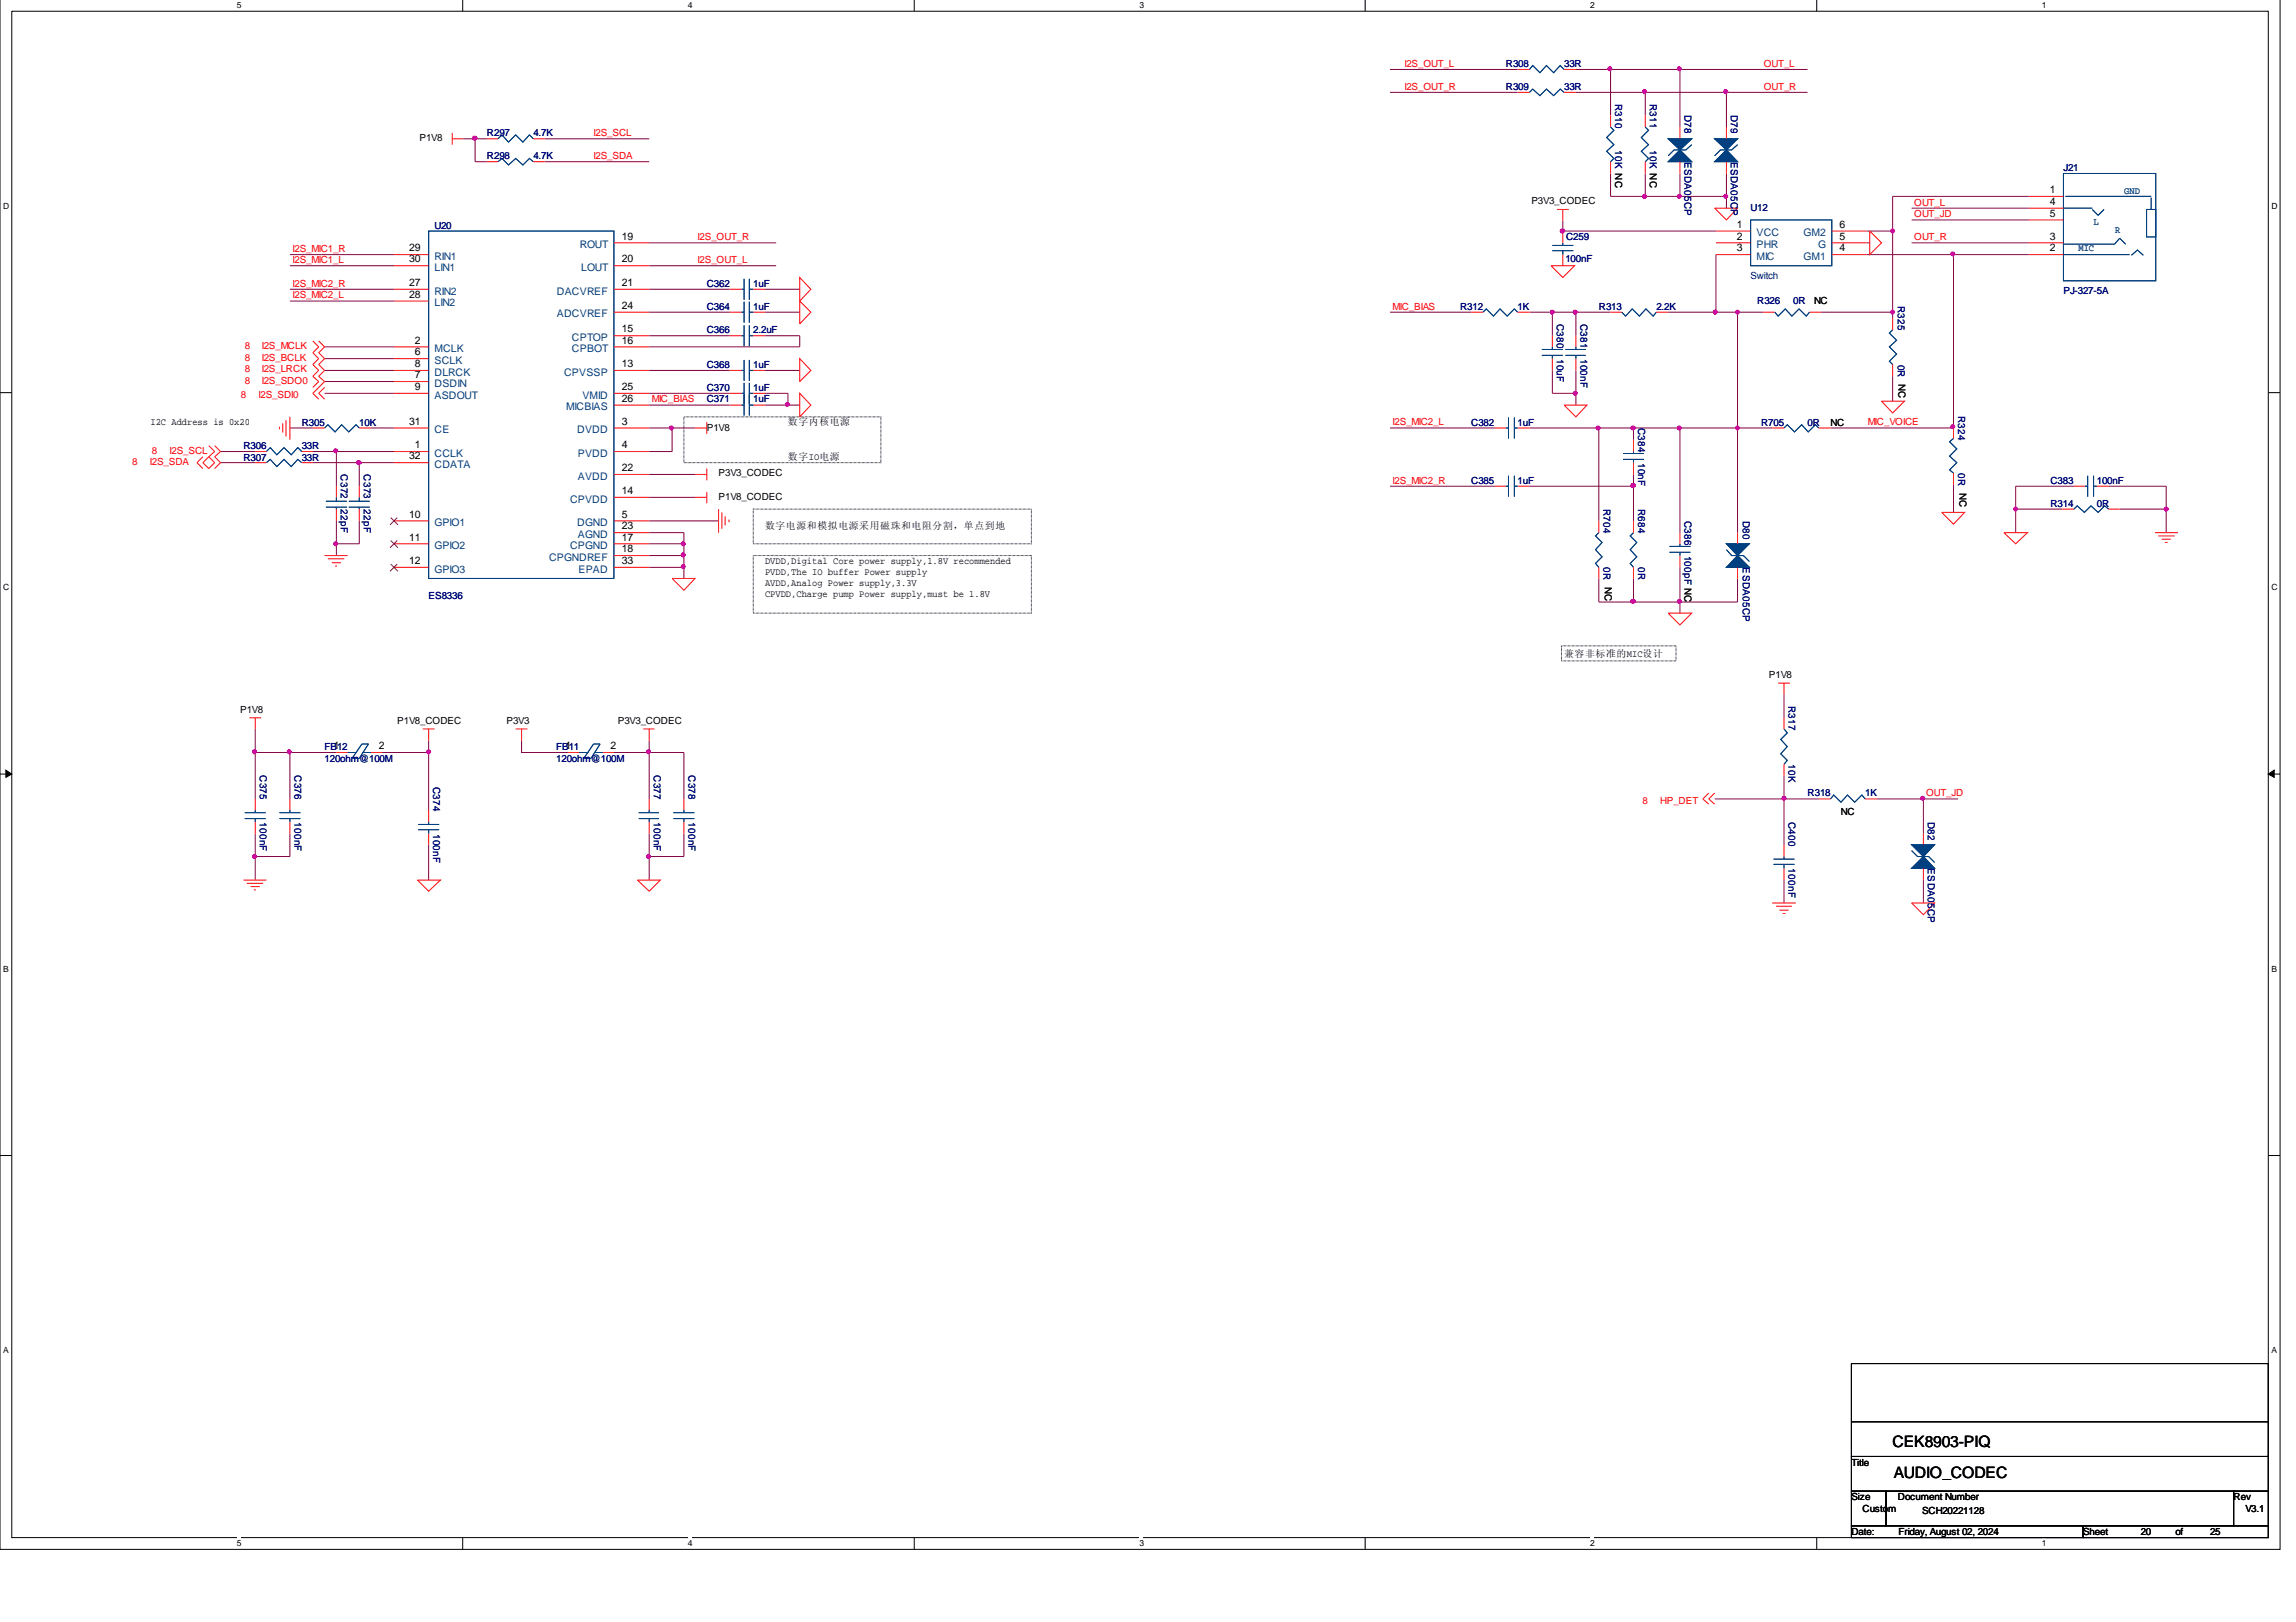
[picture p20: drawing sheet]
<svg xmlns="http://www.w3.org/2000/svg" width="297mm" height="210mm" viewBox="0 0 297 210" stroke-linecap="round" stroke-linejoin="round" font-family="sans-serif">
<defs><g id="words">
<g font-size="2">
<text x="244.9" y="187.3">CEK8903-PIQ</text>
<text x="245" y="191.3">AUDIO_CODEC</text>
</g>
<g font-size="1.4">
<text x="224.7" y="29.5">1</text>
<text x="238" y="29.5">6</text>
<text x="265.2" y="25">1</text>
<text x="265.2" y="26.5">4</text>
<text x="265.2" y="28">5</text>
<text x="52.9" y="32.5">29</text>
<text x="52.9" y="34">30</text>
<text x="80.4" y="31">19</text>
<text x="80.4" y="34">20</text>
<text x="224.7" y="31">2</text>
<text x="224.7" y="32.5">3</text>
<text x="238" y="31">5</text>
<text x="238" y="32.5">4</text>
<text x="265.2" y="32.5">2</text>
<text x="265.2" y="31">3</text>
<text x="52.9" y="37">27</text>
<text x="52.9" y="38.5">28</text>
<text x="80.4" y="37">21</text>
<text x="80.4" y="40">24</text>
<text x="53.7" y="44.5">2</text>
<text x="53.7" y="46">6</text>
<text x="53.7" y="47.5">8</text>
<text x="80.4" y="47.5">13</text>
<text x="80.4" y="43">15</text>
<text x="80.4" y="44.5">16</text>
<text x="53.7" y="49">7</text>
<text x="53.7" y="50.5">9</text>
<text x="80.4" y="50.5">25</text>
<text x="80.4" y="52">26</text>
<text x="52.9" y="55">31</text>
<text x="52.9" y="59.5">32</text>
<text x="53.7" y="58">1</text>
<text x="80.4" y="55">3</text>
<text x="80.4" y="58">4</text>
<text x="80.4" y="63.9">14</text>
<text x="80.4" y="61">22</text>
<text x="52.9" y="67">10</text>
<text x="52.9" y="69.9">11</text>
<text x="80.4" y="67">5</text>
<text x="80.4" y="69.9">17</text>
<text x="80.4" y="71.5">18</text>
<text x="80.4" y="68.5">23</text>
<text x="52.9" y="73">12</text>
<text x="80.4" y="73">33</text>
<text x="49" y="97">2</text>
<text x="79" y="97">2</text>
</g>
<g font-size="1.4" fill="#004080">
<text x="56.2" y="33.6">RIN1</text>
<text x="56.2" y="35.1">LIN1</text>
<text x="75" y="32.1">ROUT</text>
<text x="75.2" y="35.1">LOUT</text>
<text x="227.2" y="30.6">VCC</text>
<text x="227.2" y="32.1">PHR</text>
<text x="227.2" y="33.6">MIC</text>
<text x="233.3" y="33.6">GM1</text>
<text x="233.3" y="30.6">GM2</text>
<text x="235.2" y="32.1">G</text>
<text x="56.2" y="38.1">RIN2</text>
<text x="56.2" y="39.6">LIN2</text>
<text x="72.1" y="38.1">DACVREF</text>
<text x="72.1" y="41.1">ADCVREF</text>
<text x="56.2" y="45.6">MCLK</text>
<text x="56.2" y="47.1">SCLK</text>
<text x="74" y="44.1">CPTOP</text>
<text x="74" y="45.6">CPBOT</text>
<text x="56.2" y="50.1">DSDIN</text>
<text x="56.2" y="48.6">DLRCK</text>
<text x="56.2" y="51.6">ASDOUT</text>
<text x="73" y="48.6">CPVSSP</text>
<text x="73.2" y="53.1">MICBIAS</text>
<text x="75.4" y="51.6">VMID</text>
<text x="56.2" y="59.1">CCLK</text>
<text x="56.2" y="56.1">CE</text>
<text x="74.7" y="56.1">DVDD</text>
<text x="74.8" y="59.1">PVDD</text>
<text x="56.2" y="60.6">CDATA</text>
<text x="73.7" y="65">CPVDD</text>
<text x="74.8" y="62.1">AVDD</text>
<text x="56.2" y="68.1">GPIO1</text>
<text x="56.2" y="71">GPIO2</text>
<text x="73.7" y="71">CPGND</text>
<text x="74.7" y="68.1">DGND</text>
<text x="74.8" y="69.6">AGND</text>
<text x="56.2" y="74.1">GPIO3</text>
<text x="71" y="72.6">CPGNDREF</text>
<text x="74.8" y="74.1">EPAD</text>
</g>
<g font-size="1.3" fill="#f00">
<text x="181.7" y="8.7">I2S_OUT_L</text>
<text x="181.7" y="11.6">I2S_OUT_R</text>
<text x="228.2" y="8.7">OUT_L</text>
<text x="228.2" y="11.6">OUT_R</text>
<text x="76.8" y="17.6">I2S_SCL</text>
<text x="76.8" y="20.6">I2S_SDA</text>
<text x="247.6" y="26.6">OUT_L</text>
<text x="247.6" y="28.1">OUT_JD</text>
<text x="37.8" y="32.6">I2S_MIC1_R</text>
<text x="37.8" y="34.1">I2S_MIC1_L</text>
<text x="90.3" y="34.1">I2S_OUT_L</text>
<text x="90.3" y="31.1">I2S_OUT_R</text>
<text x="247.6" y="31.1">OUT_R</text>
<text x="37.8" y="37.1">I2S_MIC2_R</text>
<text x="37.8" y="38.6">I2S_MIC2_L</text>
<text x="180.2" y="40.1">MIC_BIAS</text>
<text x="31.7" y="45.2">8</text>
<text x="31.7" y="46.7">8</text>
<text x="33.9" y="45.2">I2S_MCLK</text>
<text x="33.9" y="46.7">I2S_BCLK</text>
<text x="31.2" y="51.5">8</text>
<text x="31.7" y="48.2">8</text>
<text x="31.7" y="49.7">8</text>
<text x="33.4" y="51.5">I2S_SDI0</text>
<text x="33.9" y="48.2">I2S_LRCK</text>
<text x="33.9" y="49.7">I2S_SDO0</text>
<text x="84.3" y="52.1">MIC_BIAS</text>
<text x="19.6" y="58.7">8</text>
<text x="21.9" y="58.7">I2S_SCL</text>
<text x="180.2" y="55">I2S_MIC2_L</text>
<text x="241.6" y="55">MIC_VOICE</text>
<text x="17.1" y="60.2">8</text>
<text x="19.4" y="60.2">I2S_SDA</text>
<text x="180.2" y="62.6">I2S_MIC2_R</text>
<text x="212.5" y="104">8</text>
<text x="214.8" y="104">HP_DET</text>
<text x="249.2" y="103.1">OUT_JD</text>
</g>
<g font-size="1.3" fill="#000080">
<text x="194.8" y="8.7">R308</text>
<text x="194.8" y="11.6">R309</text>
<text x="202.4" y="8.7">33R</text>
<text x="202.4" y="11.6">33R</text>
<text x="63" y="17.6">R297</text>
<text x="69" y="17.6">4.7K</text>
<text x="209" y="13.5" transform="rotate(90 209 13.5)">R310</text>
<text x="213.4" y="13.5" transform="rotate(90 213.4 13.5)">R311</text>
<text x="217.9" y="14.9" transform="rotate(90 217.9 14.9)">D78</text>
<text x="223.9" y="14.9" transform="rotate(90 223.9 14.9)">D79</text>
<text x="63" y="20.6">R298</text>
<text x="69" y="20.6">4.7K</text>
<text x="209" y="19.4" transform="rotate(90 209 19.4)">10K NC</text>
<text x="213.4" y="19.4" transform="rotate(90 213.4 19.4)">10K NC</text>
<text x="217.9" y="20.9" transform="rotate(90 217.9 20.9)">ESDA05CP</text>
<text x="223.9" y="20.9" transform="rotate(90 223.9 20.9)">ESDA05CP</text>
<text x="267" y="22.1">J21</text>
<text x="56.2" y="29.6">U20</text>
<text x="226.5" y="27.4">U12</text>
<text x="202.5" y="34">100nF</text>
<text x="202.6" y="31.1">C259</text>
<text x="91.4" y="40.1">C364</text>
<text x="91.4" y="37.1">C362</text>
<text x="97.5" y="40.1">1uF</text>
<text x="97.5" y="37.1">1uF</text>
<text x="188.9" y="40.1">R312</text>
<text x="196.3" y="40.1">1K</text>
<text x="201.4" y="41.9" transform="rotate(90 201.4 41.9)">C380</text>
<text x="204.5" y="41.9" transform="rotate(90 204.5 41.9)">C381</text>
<text x="206.8" y="40.1">R313</text>
<text x="214.3" y="40.1">2.2K</text>
<text x="226.5" y="36.2">Switch</text>
<text x="227.3" y="39.4">R326</text>
<text x="232" y="39.4">0R</text>
<text x="245.5" y="39.6" transform="rotate(90 245.5 39.6)">R325</text>
<text x="267" y="38">PJ-327-5A</text>
<text x="91.4" y="43.1">C366</text>
<text x="91.4" y="47.6">C368</text>
<text x="97.5" y="43.1">2.2uF</text>
<text x="97.5" y="47.6">1uF</text>
<text x="201.4" y="46.4" transform="rotate(90 201.4 46.4)">10uF</text>
<text x="204.5" y="46.4" transform="rotate(90 204.5 46.4)">100nF</text>
<text x="245.5" y="47.2" transform="rotate(90 245.5 47.2)">0R NC</text>
<text x="91.4" y="52.1">C371</text>
<text x="91.4" y="50.6">C370</text>
<text x="97.5" y="52.1">1uF</text>
<text x="97.5" y="50.6">1uF</text>
<text x="253.3" y="53.8" transform="rotate(90 253.3 53.8)">R324</text>
<text x="31.5" y="59.6">R307</text>
<text x="31.5" y="58.1">R306</text>
<text x="39" y="59.6">33R</text>
<text x="39" y="58.1">33R</text>
<text x="39" y="55.1">R305</text>
<text x="46.5" y="55.1">10K</text>
<text x="190.3" y="55.1">C382</text>
<text x="196.3" y="55.1">1uF</text>
<text x="211.9" y="55.4" transform="rotate(90 211.9 55.4)">C384</text>
<text x="211.9" y="59.9" transform="rotate(90 211.9 59.9)">10nF</text>
<text x="227.8" y="55.1">R705</text>
<text x="233.8" y="55.1">0R</text>
<text x="44.1" y="61.4" transform="rotate(90 44.1 61.4)">C372</text>
<text x="44.1" y="65.9" transform="rotate(90 44.1 65.9)">22pF</text>
<text x="47.1" y="61.4" transform="rotate(90 47.1 61.4)">C373</text>
<text x="47.1" y="65.9" transform="rotate(90 47.1 65.9)">22pF</text>
<text x="190.3" y="62.6">C385</text>
<text x="196.3" y="62.6">1uF</text>
<text x="207.4" y="65.9" transform="rotate(90 207.4 65.9)">R704</text>
<text x="211.9" y="65.9" transform="rotate(90 211.9 65.9)">R684</text>
<text x="253.3" y="61.2" transform="rotate(90 253.3 61.2)">0R NC</text>
<text x="265.3" y="62.6">C383</text>
<text x="265.3" y="65.5">R314</text>
<text x="271.3" y="62.6">100nF</text>
<text x="271.3" y="65.5">0R</text>
<text x="217.9" y="67.4" transform="rotate(90 217.9 67.4)">C386</text>
<text x="217.9" y="71.9" transform="rotate(90 217.9 71.9)">100pF NC</text>
<text x="225.5" y="67.4" transform="rotate(90 225.5 67.4)">D80</text>
<text x="55.5" y="77.6">ES8336</text>
<text x="207.4" y="73.4" transform="rotate(90 207.4 73.4)">0R NC</text>
<text x="211.9" y="73.4" transform="rotate(90 211.9 73.4)">0R</text>
<text x="225.5" y="73.4" transform="rotate(90 225.5 73.4)">ESDA05CP</text>
<text x="231.4" y="91.4" transform="rotate(90 231.4 91.4)">R317</text>
<text x="33.6" y="100.3" transform="rotate(90 33.6 100.3)">C375</text>
<text x="38.1" y="100.3" transform="rotate(90 38.1 100.3)">C376</text>
<text x="42" y="97">FB112</text>
<text x="42" y="98.6">120ohm@100M</text>
<text x="42" y="97">FB12</text>
<text x="56" y="101.9" transform="rotate(90 56 101.9)">C374</text>
<text x="72" y="97">FB111</text>
<text x="72" y="98.6">120ohm@100M</text>
<text x="72" y="97">FB11</text>
<text x="84.6" y="100.3" transform="rotate(90 84.6 100.3)">C377</text>
<text x="89.1" y="100.3" transform="rotate(90 89.1 100.3)">C378</text>
<text x="231.4" y="98.9" transform="rotate(90 231.4 98.9)">10K</text>
<text x="33.6" y="106.4" transform="rotate(90 33.6 106.4)">100nF</text>
<text x="38.1" y="106.4" transform="rotate(90 38.1 106.4)">100nF</text>
<text x="56" y="107.9" transform="rotate(90 56 107.9)">100nF</text>
<text x="84.6" y="106.4" transform="rotate(90 84.6 106.4)">100nF</text>
<text x="89.1" y="106.4" transform="rotate(90 89.1 106.4)">100nF</text>
<text x="231.4" y="106.4" transform="rotate(90 231.4 106.4)">C400</text>
<text x="233.8" y="103.1">R318</text>
<text x="241.3" y="103.1">1K</text>
<text x="249.4" y="106.4" transform="rotate(90 249.4 106.4)">D82</text>
<text x="231.4" y="112.4" transform="rotate(90 231.4 112.4)">100nF</text>
<text x="249.4" y="112.4" transform="rotate(90 249.4 112.4)">ESDA05CP</text>
</g>
<g font-size="1.3">
<text x="54.3" y="18.2">P1V8</text>
<text x="198.1" y="26.4">P3V3_CODEC</text>
<text x="234.7" y="39.4">NC</text>
<text x="19.5" y="55">I2C Address is 0x20</text>
<text x="91.4" y="55.7">P1V8</text>
<text x="101.9" y="55">数字内核电源</text>
<text x="101.9" y="59.5">数字IO电源</text>
<text x="236.8" y="55.1">NC</text>
<text x="93" y="61.7">P3V3_CODEC</text>
<text x="93" y="64.7">P1V8_CODEC</text>
<text x="99" y="68.5">数字电源和模拟电源采用磁珠和电阻分割，单点到地</text>
<text x="99" y="73">DVDD,Digital Core power supply,1.8V recommended</text>
<text x="99" y="74.4">PVDD,The IO buffer Power supply</text>
<text x="99" y="75.9">AVDD,Analog Power supply,3.3V</text>
<text x="99" y="77.3">CPVDD,Charge pump Power supply,must be 1.8V</text>
<text x="202.4" y="85">兼容非标准的MIC设计</text>
<text x="228.9" y="87.7">P1V8</text>
<text x="31.1" y="92.2">P1V8</text>
<text x="51.4" y="93.7">P1V8_CODEC</text>
<text x="65.5" y="93.7">P3V3</text>
<text x="79.9" y="93.7">P3V3_CODEC</text>
<text x="238.2" y="105.4">NC</text>
<text x="239.5" y="189.7">Title</text>
<text x="239.5" y="194.2">Size</text>
<text x="241" y="195.7">Custom</text>
<text x="245.5" y="194.2">Document Number</text>
<text x="248.7" y="195.9">SCH20221128</text>
<text x="289" y="194.2">Rev</text>
<text x="290.5" y="195.7">V3.1</text>
<text x="239.5" y="198.6">Date:</text>
<text x="245.6" y="198.6">Friday, August 02, 2024</text>
<text x="269.5" y="198.6">Sheet</text>
<text x="276.9" y="198.6">20</text>
<text x="281.4" y="198.6">of</text>
<text x="285.9" y="198.6">25</text>
</g>
<g font-size="1.3" fill="#004080">
<text x="270.8" y="29.1">L</text>
<text x="274.8" y="25.1">GND</text>
<text x="268.9" y="32.5">MIC</text>
<text x="273.6" y="30.2">R</text>
</g>
<g font-size="1.1">
<text x="30.6" y="1">5</text>
<text x="89" y="1">4</text>
<text x="147.4" y="1">3</text>
<text x="205.7" y="1">2</text>
<text x="264.2" y="1">1</text>
<text x=".4" y="27">D</text>
<text x="293.9" y="27">D</text>
<text x=".4" y="76.4">C</text>
<text x="293.9" y="76.4">C</text>
<text x=".4" y="125.7">B</text>
<text x="293.9" y="125.7">B</text>
<text x=".4" y="175.1">A</text>
<text x="293.9" y="175.1">A</text>
<text x="30.6" y="200.1">5</text>
<text x="89" y="200.1">4</text>
<text x="147.4" y="200.1">3</text>
<text x="205.7" y="200.1">2</text>
<text x="264.2" y="200.1">1</text>
</g>
</g></defs>
<path d="M0 -.1v200.6h295v-200.6M1.5 1.5h292v197.5h-292z" fill="none" stroke="#000" stroke-width=".13"/>
<g fill="#fff">
<path d="M30.6 -.1h.6v1.4h-.6z"/>
<path d="M30.6 199h.6v1.3h-.6z"/>
</g>
<path d="M59.9 -.1v1.6M59.9 199v1.5" fill="none" stroke="#000" stroke-width=".13"/>
<g fill="#fff">
<path d="M89 -.1h.5v1.4h-.5z"/>
<path d="M89 199h.5v1.3h-.5z"/>
</g>
<path d="M118.3 -.1v1.6M118.3 199v1.5" fill="none" stroke="#000" stroke-width=".13"/>
<g fill="#fff">
<path d="M147.4 -.1h.5v1.4h-.5z"/>
<path d="M147.4 199h.5v1.3h-.5z"/>
</g>
<path d="M176.6 -.1v1.6M176.6 199v1.5" fill="none" stroke="#000" stroke-width=".13"/>
<g fill="#fff">
<path d="M205.7 -.1h.5v1.4h-.5z"/>
<path d="M205.7 199h.5v1.3h-.5z"/>
</g>
<path d="M235 -.1v1.6M235 199v1.5" fill="none" stroke="#000" stroke-width=".13"/>
<g fill="#fff">
<path d="M264.2 -.1h.5v1.4h-.5z"/>
<path d="M264.2 199h.5v1.3h-.5z"/>
<path d="M.4 25.9h.6v1.4h-.6z"/>
<path d="M293.9 25.9h.6v1.4h-.6z"/>
<path d="M.4 75.3h.6v1.3h-.6z"/>
<path d="M293.9 75.3h.6v1.3h-.6z"/>
</g>
<path d="M0 50.8h1.5M293.5 50.8h1.5" fill="none" stroke="#000" stroke-width=".13"/>
<g fill="#fff">
<path d="M.4 124.6h.6v1.4h-.6z"/>
<path d="M293.9 124.6h.6v1.4h-.6z"/>
</g>
<path d="M0 100.2h1.5M293.5 100.2h1.5" fill="none" stroke="#000" stroke-width=".13"/>
<path d="M.8 99.7l.7 .5-.7 .4zM293.5 100.2l.7-.5v.9z" fill="#000" stroke="#000" stroke-width=".13"/>
<g fill="#fff">
<path d="M.4 174h.7v1.4h-.7z"/>
<path d="M293.9 174h.7v1.4h-.7z"/>
</g>
<path d="M0 149.5h1.5M293.5 149.5h1.5M239.5 184h54v4.5h-54zM239.5 188.5h54v4.5h-54zM239.5 193h4.5v4.5h-4.5zM239.5 197.5h30v1.5h-30zM239.5 184v-7.5h54v7.5M244 193h45v4.5h-45zM269.5 197.5h24v1.5h-24zM289 193h4.5v4.5h-4.5z" fill="none" stroke="#000" stroke-width=".13"/>
<path d="M88.5 53.9h25.5v6h-25.5zM97.5 65.9h35.9v4.5h-35.9zM97.5 71.9h35.9v7.4h-35.9zM202 83.6h14.8v1.9h-14.8z" fill="none" stroke="#000" stroke-width=".13" stroke-dasharray=".1 .1 .1 .1 .1 .1 .1 .1" stroke-linecap="butt"/>
<g fill="none" stroke="#800040" stroke-width=".13">
<path d="M59.9 18h3.1M61.5 18v2.9h1.5M70.4 18h13.6M179.8 9h16.5M179.8 12h16.5M203.9 12h29.9M203.9 9h29.9M208.4 9v5.9M212.9 12v2.9M217.3 9v7.4M223.4 12v4.4M37.5 34.4h13.5"/>
<path d="M37.5 37.4h13.5M37.5 32.9h13.5M37.5 39h13.5M70.4 20.9h13.6M84 37.4h10.4M84 34.4h16.4M84 31.4h16.4M99 37.4h4.5M202.2 28.5v1.4h19.8M208.4 22.5v2.9h15M212.9 22.5v2.9M217.3 22.5v2.9"/>
<path d="M222 32.9v7.5M223.4 22.5v4.4M241.5 31.4h.4M241.5 29.9h3.4M241.5 32.9h21M247.3 31.4h15.2M247.3 26.9h15.2M247.3 28.5h15.2M252.7 32.9v22.5h-15.9M262.5 25.4h-17.6v15.8M28.5 59.9h4.5M28.5 58.4h4.5"/>
<path d="M37.5 55.4h3M40.5 59.9h10.5M40.5 58.4h10.5M42 44.9h9M42 47.9h9M42 50.9h9M42 46.4h9M42 49.4h9M43.5 58.4v4.5M46.5 59.9v3M48 55.4h3M84 55.4h5.9"/>
<path d="M84 52.4h10.4M84 40.4h10.4M84 43.4h10.4M84 47.9h10.4M84 50.9h10.4M87 55.4v3h-3M99 52.4h4.5M99 50.9h2.9v1.5M99 40.4h4.5M99 43.4h4.5v1.5h-19.5M99 47.9h4.5M179.8 55.4h13.6"/>
<path d="M179.8 40.4h10.5M197.9 55.4h31.4M197.9 40.4h10.5M200.8 47.9v3h3.1M200.8 40.4v3M203.9 40.4v3M203.9 47.9v4.5M206.8 55.4v12M211.3 55.4v1.5M215.8 40.4h12.3M217.3 55.4v13.5M224.8 40.4v28.5"/>
<path d="M235.6 40.4h9.3M244.9 48.7v3.2M43.5 67.4v4.5M46.5 67.4v3h-3M84 67.4h9M84 70.4h4.5M84 68.9h4.5v6M84 73.4h4.5M84 71.9h4.5M84 64.4h5.9M84 61.4h5.9M179.8 62.9h13.6"/>
<path d="M197.9 62.9h13.4M206.8 74.9v3h18v-3M211.3 61.4v6M211.3 74.9v3M217.3 73.4v5.9M252.7 62.8v3.5M260.8 65.9v3M268.3 62.9h-7.5v3h6M272.8 62.9h7.4v6M274.2 65.9h6M33 94.3v9.1M33 97.4h10.5"/>
<path d="M37.5 97.4v6M49.4 97.4h6.1M55.5 95.9v8.9M67.5 95.9v1.5h6M79.4 97.4h9.1v6M84 95.9v7.5M230.8 89.8v3.1M33 107.9v6M37.5 107.9v2.9h-4.5M55.5 109.3v4.6M84 107.9v6M88.5 107.9v2.9h-4.5"/>
<path d="M221.8 103.4h13.5M230.8 100.3v9M230.8 113.9v3M242.8 103.4h10.5M248.8 103.4v4.5M248.8 113.9v3"/>
</g>
<g fill="#f0f" stroke="#f0f" stroke-width=".13">
<path d="M88.3 70.1l.3 .1v.2l-.2 .2-.2-.1-.1-.1z" fill-rule="evenodd"/>
<path d="M46.3 59.6a.29 .29 0 0 1 .3 .1 .29 .29 0 0 1 .1 .3l-.3 .1-.2-.1-.1-.1z" fill-rule="evenodd"/>
<path d="M43.3 58.1l.3 .1 .1 .1-.3 .3-.2-.1v-.2z" fill-rule="evenodd"/>
<path d="M83.8 97.1h.3l.1 .2-.3 .3-.2-.1v-.2z" fill-rule="evenodd"/>
<path d="M61.2 17.7a.29 .29 0 0 1 .4 0 .29 .29 0 0 1 .1 .3l-.3 .1-.2-.1-.1-.1z" fill-rule="evenodd"/>
<path d="M55.3 97.1h.3l.1 .2-.2 .3-.2-.1-.1-.2z" fill-rule="evenodd"/>
<path d="M88.3 73.1h.3v.2l-.2 .3-.2-.1-.1-.2z" fill-rule="evenodd"/>
<path d="M88.3 71.6h.3v.2l-.2 .3-.2-.1-.1-.2z" fill-rule="evenodd"/>
<path d="M206.6 55.2h.3l.1 .2-.2 .2-.2-.1-.1-.1z" fill-rule="evenodd"/>
<path d="M211.1 62.6a.29 .29 0 0 1 .3 0 .29 .29 0 0 1 .1 .3l-.3 .2-.1-.1-.1-.2z" fill-rule="evenodd"/>
<path d="M208.1 8.7h.3l.1 .2-.2 .3-.2-.1-.1-.2z" fill-rule="evenodd"/>
<path d="M223.1 11.6l.3 .1 .1 .2-.2 .2-.2-.1-.1-.1z" fill-rule="evenodd"/>
<path d="M212.6 11.6l.3 .1 .1 .2-.2 .2-.2-.1-.1-.1z" fill-rule="evenodd"/>
<path d="M217.1 8.7h.3l.1 .2-.2 .3-.2-.1-.1-.2z" fill-rule="evenodd"/>
<path d="M223.1 25.2h.3l.1 .2-.2 .3-.2-.1-.1-.2z" fill-rule="evenodd"/>
<path d="M217.1 25.2h.3l.1 .2-.2 .3-.2-.1-.1-.2z" fill-rule="evenodd"/>
<path d="M212.6 25.2h.3l.1 .2-.2 .3-.2-.1-.1-.2z" fill-rule="evenodd"/>
<path d="M248.6 103.1h.3l.1 .2-.2 .3-.2-.1-.1-.2z" fill-rule="evenodd"/>
<path d="M230.7 103.1h.3l.1 .2-.3 .3-.2-.1-.1-.2z" fill-rule="evenodd"/>
<path d="M43.3 70.1l.3 .1 .1 .2-.3 .2-.2-.1v-.1z" fill-rule="evenodd"/>
<path d="M101.7 52.1h.3l.1 .2-.2 .3-.2-.1-.1-.2z" fill-rule="evenodd"/>
<path d="M224.6 40.2h.3l.1 .2-.2 .3-.2-.1-.1-.2z" fill-rule="evenodd"/>
<path d="M221.8 40.2h.3l.1 .2-.3 .3-.2-.1v-.2z" fill-rule="evenodd"/>
<path d="M200.7 40.2h.3l.1 .2-.3 .3-.2-.1v-.2z" fill-rule="evenodd"/>
<path d="M203.7 50.7h.3v.2l-.2 .3-.2-.1-.1-.2z" fill-rule="evenodd"/>
<path d="M203.7 40.2h.3v.2l-.2 .3-.2-.1-.1-.2z" fill-rule="evenodd"/>
<path d="M217.1 55.2h.3l.1 .2-.2 .2-.2-.1-.1-.1z" fill-rule="evenodd"/>
<path d="M217.1 77.6h.3l.1 .2-.2 .3-.2-.1-.1-.2z" fill-rule="evenodd"/>
<path d="M211.1 55.2a.29 .29 0 0 1 .3 0 .29 .29 0 0 1 .1 .3l-.3 .1-.1-.1-.1-.1z" fill-rule="evenodd"/>
<path d="M224.6 55.2h.3l.1 .2-.2 .2-.2-.1-.1-.1z" fill-rule="evenodd"/>
<path d="M83.8 110.6l.3 .1 .1 .1-.3 .3-.2-.1v-.2z" fill-rule="evenodd"/>
<path d="M260.6 65.7h.3l.1 .2-.2 .2-.2-.1-.1-.1z" fill-rule="evenodd"/>
<path d="M280.1 65.7h.3l.1 .2-.3 .2-.1-.1-.1-.1z" fill-rule="evenodd"/>
<path d="M86.7 55.2h.3l.1 .2-.2 .2-.2-.1-.1-.1z" fill-rule="evenodd"/>
<path d="M32.8 97.1h.3l.1 .2-.3 .3-.2-.1v-.2z" fill-rule="evenodd"/>
<path d="M37.3 97.1h.3l.1 .2-.3 .3-.2-.1v-.2z" fill-rule="evenodd"/>
<path d="M32.8 110.6l.3 .1 .1 .1-.3 .3-.2-.1v-.2z" fill-rule="evenodd"/>
<path d="M211.1 77.6a.29 .29 0 0 1 .3 0 .29 .29 0 0 1 .1 .3l-.3 .2-.1-.1-.1-.2z" fill-rule="evenodd"/>
<path d="M244.7 29.7h.3l.1 .2-.2 .3-.2-.1-.1-.2z" fill-rule="evenodd"/>
<path d="M202 29.7a.29 .29 0 0 1 .3 0 .29 .29 0 0 1 .1 .3l-.3 .2-.2-.1-.1-.2z" fill-rule="evenodd"/>
<path d="M252.5 55h.3l.1 .2-.3 .3-.1-.1-.1-.2z" fill-rule="evenodd"/>
<path d="M252.5 32.6l.3 .1 .1 .2-.3 .2-.1-.1-.1-.1z" fill-rule="evenodd"/>
<path d="M244.7 40.2h.3l.1 .2-.2 .3-.2-.1-.1-.2z" fill-rule="evenodd"/>
<path d="M88.3 70.1l.3 .1v.2l-.2 .2-.2-.1-.1-.1z" fill-rule="evenodd"/>
<path d="M46.3 59.6a.29 .29 0 0 1 .3 .1 .29 .29 0 0 1 .1 .3l-.3 .1-.2-.1-.1-.1z" fill-rule="evenodd"/>
<path d="M43.3 58.1l.3 .1 .1 .1-.3 .3-.2-.1v-.2z" fill-rule="evenodd"/>
<path d="M83.8 97.1h.3l.1 .2-.3 .3-.2-.1v-.2z" fill-rule="evenodd"/>
<path d="M61.2 17.7a.29 .29 0 0 1 .4 0 .29 .29 0 0 1 .1 .3l-.3 .1-.2-.1-.1-.1z" fill-rule="evenodd"/>
<path d="M55.3 97.1h.3l.1 .2-.2 .3-.2-.1-.1-.2z" fill-rule="evenodd"/>
<path d="M88.3 73.1h.3v.2l-.2 .3-.2-.1-.1-.2z" fill-rule="evenodd"/>
<path d="M88.3 71.6h.3v.2l-.2 .3-.2-.1-.1-.2z" fill-rule="evenodd"/>
<path d="M206.6 55.2h.3l.1 .2-.2 .2-.2-.1-.1-.1z" fill-rule="evenodd"/>
<path d="M211.1 62.6a.29 .29 0 0 1 .3 0 .29 .29 0 0 1 .1 .3l-.3 .2-.1-.1-.1-.2z" fill-rule="evenodd"/>
<path d="M208.1 8.7h.3l.1 .2-.2 .3-.2-.1-.1-.2z" fill-rule="evenodd"/>
<path d="M223.1 11.6l.3 .1 .1 .2-.2 .2-.2-.1-.1-.1z" fill-rule="evenodd"/>
<path d="M212.6 11.6l.3 .1 .1 .2-.2 .2-.2-.1-.1-.1z" fill-rule="evenodd"/>
<path d="M217.1 8.7h.3l.1 .2-.2 .3-.2-.1-.1-.2z" fill-rule="evenodd"/>
<path d="M223.1 25.2h.3l.1 .2-.2 .3-.2-.1-.1-.2z" fill-rule="evenodd"/>
<path d="M217.1 25.2h.3l.1 .2-.2 .3-.2-.1-.1-.2z" fill-rule="evenodd"/>
<path d="M212.6 25.2h.3l.1 .2-.2 .3-.2-.1-.1-.2z" fill-rule="evenodd"/>
<path d="M248.6 103.1h.3l.1 .2-.2 .3-.2-.1-.1-.2z" fill-rule="evenodd"/>
<path d="M230.7 103.1h.3l.1 .2-.3 .3-.2-.1-.1-.2z" fill-rule="evenodd"/>
<path d="M43.3 70.1l.3 .1 .1 .2-.3 .2-.2-.1v-.1z" fill-rule="evenodd"/>
<path d="M101.7 52.1h.3l.1 .2-.2 .3-.2-.1-.1-.2z" fill-rule="evenodd"/>
<path d="M224.6 40.2h.3l.1 .2-.2 .3-.2-.1-.1-.2z" fill-rule="evenodd"/>
<path d="M221.8 40.2h.3l.1 .2-.3 .3-.2-.1v-.2z" fill-rule="evenodd"/>
<path d="M200.7 40.2h.3l.1 .2-.3 .3-.2-.1v-.2z" fill-rule="evenodd"/>
<path d="M203.7 50.7h.3v.2l-.2 .3-.2-.1-.1-.2z" fill-rule="evenodd"/>
<path d="M203.7 40.2h.3v.2l-.2 .3-.2-.1-.1-.2z" fill-rule="evenodd"/>
<path d="M217.1 55.2h.3l.1 .2-.2 .2-.2-.1-.1-.1z" fill-rule="evenodd"/>
<path d="M217.1 77.6h.3l.1 .2-.2 .3-.2-.1-.1-.2z" fill-rule="evenodd"/>
<path d="M211.1 55.2a.29 .29 0 0 1 .3 0 .29 .29 0 0 1 .1 .3l-.3 .1-.1-.1-.1-.1z" fill-rule="evenodd"/>
<path d="M224.6 55.2h.3l.1 .2-.2 .2-.2-.1-.1-.1z" fill-rule="evenodd"/>
<path d="M83.8 110.6l.3 .1 .1 .1-.3 .3-.2-.1v-.2z" fill-rule="evenodd"/>
<path d="M260.6 65.7h.3l.1 .2-.2 .2-.2-.1-.1-.1z" fill-rule="evenodd"/>
<path d="M280.1 65.7h.3l.1 .2-.3 .2-.1-.1-.1-.1z" fill-rule="evenodd"/>
<path d="M86.7 55.2h.3l.1 .2-.2 .2-.2-.1-.1-.1z" fill-rule="evenodd"/>
<path d="M32.8 97.1h.3l.1 .2-.3 .3-.2-.1v-.2z" fill-rule="evenodd"/>
<path d="M37.3 97.1h.3l.1 .2-.3 .3-.2-.1v-.2z" fill-rule="evenodd"/>
<path d="M32.8 110.6l.3 .1 .1 .1-.3 .3-.2-.1v-.2z" fill-rule="evenodd"/>
<path d="M211.1 77.6a.29 .29 0 0 1 .3 0 .29 .29 0 0 1 .1 .3l-.3 .2-.1-.1-.1-.2z" fill-rule="evenodd"/>
<path d="M244.7 29.7h.3l.1 .2-.2 .3-.2-.1-.1-.2z" fill-rule="evenodd"/>
<path d="M202 29.7a.29 .29 0 0 1 .3 0 .29 .29 0 0 1 .1 .3l-.3 .2-.2-.1-.1-.2z" fill-rule="evenodd"/>
<path d="M252.5 55h.3l.1 .2-.3 .3-.1-.1-.1-.2z" fill-rule="evenodd"/>
<path d="M252.5 32.6l.3 .1 .1 .2-.3 .2-.1-.1-.1-.1z" fill-rule="evenodd"/>
<path d="M244.7 40.2h.3l.1 .2-.2 .3-.2-.1-.1-.2z" fill-rule="evenodd"/>
</g>
<g fill="none" stroke="#f00" stroke-width=".13">
<path d="M58.5 18h1.4M58.5 17.2v1.5M63 18h1.4M69 18h1.4M196.3 9h1.6M196.3 12h1.6M202.4 9h1.5M202.4 12h1.5M208.4 14.9v1.5M212.9 14.9v1.5M217.3 16.4v1.6M223.4 16.4v1.6"/>
<path d="M51 32.9h4.5M51 37.4h4.5M51 34.4h4.5M51 39h4.5M63 20.9h1.4M69 20.9h1.4M79.4 31.4h4.6M79.4 37.4h4.6M79.4 34.4h4.6M94.4 37.4h1.5M97.5 37.4h1.5M103.5 35.9l1.4 1.5-1.4 1.6z"/>
<path d="M103.5 39l1.4 1.4-1.4 1.5zM200.7 34.4h3l-1.5 1.5zM201.4 27.1h1.5M202.2 27.1v1.4M202.2 29.9v1.5M202.2 32.9v1.5M208.4 20.9v1.6M212.9 20.9v1.6M217.3 20.9v1.6M221.8 26.9h3l-1.4 1.6zM222 32.9h4.5M222 31.4h4.5"/>
<path d="M222 29.9h4.5M223.4 20.9v1.6M237 32.9h4.5M237 31.4h4.5M237 29.9h4.5M241.9 29.9l1.5 1.5-1.5 1.5zM262.5 25.4h4.5M262.5 32.9h4.5M262.5 31.4h4.5M262.5 26.9h4.5M262.5 28.5h4.5M26.2 59.1l-.7 .8 .7 .7"/>
<path d="M27 57.7l.8 .7-.8 .7M27 59.1l.8 .8-.8 .7-.8-.7zM27.8 57.7l.7 .7-.7 .7 .7 .8-.7 .7M33 58.4h1.5M33 59.9h1.5M36.2 55.2v.4M36.6 54.8v1.2M37 54.4v2.1M37.5 53.9v3M39 58.4h1.5M39 59.9h1.5M40.5 44.1l.7 .8-.7 .7 .7 .8-.7 .8 .7 .7-.7 .8 .7 .7-.7 .7"/>
<path d="M40.5 55.4h1.5M41.2 44.1l.8 .8-.8 .7 .8 .8-.8 .8 .8 .7-.8 .8 .8 .7-1.5 1.5 .7 .8M42 50.1l-.8 .8 .8 .8M46.5 55.4h1.5M51 55.4h4.5M51 50.9h4.5M51 47.9h4.5M51 58.4h4.5M51 44.9h4.5M51 46.4h4.5M51 49.4h4.5M51 59.9h4.5"/>
<path d="M79.4 55.4h4.6M79.4 52.4h4.6M79.4 40.4h4.6M79.4 50.9h4.6M79.4 43.4h4.6M79.4 47.9h4.6M79.4 58.4h4.6M79.4 44.9h4.6M89.9 55.4h1.5M91.4 54.6v1.5M94.4 52.4h1.5M94.4 40.4h1.5"/>
<path d="M94.4 50.9h1.5M94.4 43.4h1.5M94.4 47.9h1.5M97.5 52.4h1.5M97.5 40.4h1.5M97.5 50.9h1.5M97.5 43.4h1.5M97.5 47.9h1.5M103.5 46.4l1.4 1.5-1.4 1.5zM103.5 50.9l1.4 1.5-1.4 1.5zM190.3 40.4h1.6M193.4 55.4h1.4"/>
<path d="M196.3 55.4h1.6M196.3 40.4h1.6M200.8 43.4v1.5M200.8 46.4v1.5M202.4 52.4h2.9l-1.4 1.5zM203.9 43.4v1.5M203.9 46.4v1.5M208.4 40.4h1.4M211.3 56.9v1.5M211.3 59.9v1.5M214.3 40.4h1.5M228.1 40.4h1.5"/>
<path d="M229.3 55.4h1.5M234.1 40.4h1.5M235.3 55.4h1.5M243.4 51.9h3l-1.5 1.5zM244.9 41.2v1.5M244.9 47.2v1.5M252.7 55.2v1.5M42 71.9h3M42.4 72.3h2.1M42.9 72.8h1.2M43.3 73.3h.3M43.5 62.9v1.5"/>
<path d="M43.5 65.9v1.5M46.5 62.9v1.5M46.5 65.9v1.5M51 67.4h4.5M51 70.4h4.5M51 73.4h4.5M79.4 61.4h4.6M79.4 64.4h4.6M79.4 68.9h4.6M79.4 71.9h4.6M79.4 67.4h4.6M79.4 70.4h4.6"/>
<path d="M79.4 73.4h4.6M87 74.9h2.9l-1.4 1.5zM89.9 61.4h1.5M89.9 64.4h1.5M91.4 60.6v1.6M91.4 63.7v1.4M93 65.9v3M93.4 66.3v2.1M93.8 66.8v1.2M94.3 67.2v.4M193.4 62.9h1.4M196.3 62.9h1.6"/>
<path d="M206.8 67.4v1.5M206.8 73.4v1.5M211.3 67.4v1.5M211.3 73.4v1.5M215.8 79.3h3.1l-1.6 1.6zM217.3 68.9v1.5M217.3 71.9v1.5M224.8 68.9v1.5M224.8 73.4v1.5M251.2 66.3h3l-1.5 1.5zM252.7 61.2v1.6M259.2 68.9h3.1l-1.5 1.5z"/>
<path d="M266.8 65.9h1.5M268.3 62.9h1.4M271.3 62.9h1.5M272.8 65.9h1.4M278.8 68.9h3M279.2 69.4h2.1M279.7 69.8h1.1M280.1 70.2h.3M32.3 92.9h1.5M33 92.9v1.4M43.5 97.4h1.5M48 97.4h1.4"/>
<path d="M54.7 94.3h1.5M55.5 94.3v1.6M66.7 94.3h1.5M67.5 94.3v1.6M73.5 97.4h1.4M78 97.4h1.4M83.2 94.3h1.5M84 94.3v1.6M230 88.4h1.6M230.8 88.4v1.4M230.8 92.9v1.4M230.8 98.9v1.4"/>
<path d="M31.5 113.9h3M31.9 114.3h2.1M32.4 114.7h1.2M32.9 115.2h.2M33 103.4v1.4M33 106.4v1.5M37.5 103.4v1.4M37.5 106.4v1.5M54 113.9h3l-1.5 1.4zM55.5 104.8v1.6M55.5 107.9v1.4M82.5 113.9h2.9l-1.4 1.4z"/>
<path d="M84 103.4v1.4M84 106.4v1.5M88.5 103.4v1.4M88.5 106.4v1.5M221.1 102.6l-.8 .8 .8 .7M221.8 102.6l-.7 .8 .7 .7M229.3 116.9h3M229.8 117.3h2M230.2 117.8h1.2M230.6 118.2h.4M230.8 109.3v1.5M230.8 112.4v1.5"/>
<path d="M235.3 103.4h1.5M241.3 103.4h1.5M247.3 116.9h3l-1.5 1.5zM248.8 107.9v1.4M248.8 112.4v1.5"/>
</g>
<g fill="none" stroke="#004080" stroke-width=".13">
<path d="M64.4 18l.5-.5 .9 .9 .9-.9 .9 .9 .9-.9 .5 .5M197.9 9l.4-.5 .9 .9 .9-.9 .9 .9 .8-.9 .6 .5M197.9 12l.4-.5 .9 .9 .9-.9 .9 .9 .8-.9 .6 .5M208.4 16.4l.4 .5-.9 .9 .9 .9-.9 .9 .9 .9-.4 .4M212.9 16.4l.4 .5-1 .9 1 .9-1 .9 1 .9-.4 .4M218.9 18.7l-.8 .7h-1.5l-.8 .8M224.8 18.7l-.8 .7h-1.4l-.8 .8M55.5 29.9h23.9v45h-23.9zM64.4 20.9l.5-.4 .9 .9 .9-.9 .9 .9 .9-.9 .5 .4M95.9 37.4h.4M96.3 36.1v2.7M96.3 39v2.8"/>
<path d="M96.9 36.1v2.7M96.9 39v2.8M96.9 37.4h.6M200.8 32.4h2.7M200.8 31.8h2.7M202.2 31.4v.4M202.2 32.4v.5M226.5 28.5h10.5v5.9h-10.5zM267 22.5h11.9v13.8h-11.9zM267 32.9h8.5M267 31.6h6.6l.6-.8 .8 .8M267 26.9h3.7"/>
<path d="M267.2 25.4h11.1M270.7 27.1l.7 .8 .8-.8M275.8 33l.7-.6 .8 .6M277.7 27.1h1.2v3.6h-1.2zM278.3 25.6v1.5M34.5 59.9l.5-.4 .8 .9 .9-.9 1 .9 .8-.9 .5 .4M34.5 58.4l.5-.5 .8 1 .9-1 1 1 .8-1 .5 .5M42 55.4l.4-.4 .9 .9 .9-.9 .9 .9 1-.9 .4 .4M95.9 52.4h.4M95.9 50.9h.4M95.9 43.4h.4M95.9 47.9h.4"/>
<path d="M95.9 40.4h.4M96.3 42.1v2.7M96.3 46.6v2.7M96.3 49.5v4.3M96.9 42.1v2.7M96.9 46.6v2.7M96.9 49.5v4.3M96.9 52.4h.6M96.9 50.9h.6M96.9 43.4h.6M96.9 47.9h.6M96.9 40.4h.6"/>
<path d="M191.9 40.4l.4-.4 .9 .9 .9-.9 .9 .9 .9-.9 .4 .4M194.8 55.4h.4M195.2 54v2.7M195.9 54v2.7M195.9 55.4h.4M199.5 46h2.7M199.5 45.2h2.7M200.8 44.9v.3M200.8 46v.4M202.5 46h2.6M202.5 45.2h2.6M203.9 44.9v.3"/>
<path d="M203.9 46v.4M209.8 40.4l.5 .5 .9-.9 .9 .9 .8-.9 1 .9 .4-.5M210 59.5h2.7M210 58.7h2.7M211.3 58.4v.3M211.3 59.5v.4M229.6 40.4l.4 .5 1-.9 .8 .9 .9-.9 1 .9 .4-.5M230.8 55.4l.4-.4 1 .9 .9-.9 .8 .9 1-.9 .4 .4M244.9 42.7l-.5 .4 1 .9-1 .9 1 .9-1 1 .5 .4M252.7 56.7l-.5 .5 1 .9-1 .9 1 .9-1 .9 .5 .4M42.2 64.9h2.7M42.2 65.6h2.7"/>
<path d="M43.5 64.4v.5M43.5 65.6v.3M45.1 64.9h2.7M45.1 65.6h2.7M46.5 64.4v.5M46.5 65.6v.3M194.8 62.9h.4M195.2 61.6v2.7M195.9 61.6v2.7M195.9 62.9h.4M206.8 68.9l-.4 .5 .9 .8-.9 .9 .9 1-.9 .8 .4 .5M211.3 68.9l-.4 .5 .9 .8-.9 .9 .9 1-.9 .8 .4 .5"/>
<path d="M216 71.5h2.7M216 70.7h2.7M217.3 70.4v.3M217.3 71.5v.4M223.4 71.1l.6 .8h1.6l.7 .8M268.3 65.9l.4-.4 1 .8 .8-.8 .9 .8 .9-.8 .5 .4M269.7 62.9h.4M270.1 61.6v2.7M270.8 61.6v2.7M270.8 62.9h.5M45 97.4h1.1M46.8 96.3h.9l-1.2 1.8h-.9z"/>
<path d="M46.9 97.4h1.1M74.9 97.4h1.2M76.8 96.3h.8l-1.1 1.8h-1zM76.9 97.4h1.1M230.8 94.3l.4 .5-.8 .9 .8 .9-.8 1 .8 .8-.4 .5M31.7 105.9h2.7M31.7 105.2h2.7M33 104.8v.4M33 105.9v.5M36.2 105.9h2.7M36.2 105.2h2.7M37.5 104.8v.4"/>
<path d="M37.5 105.9v.5M54.1 107.4h2.7M54.1 106.7h2.7M55.5 106.4v.3M55.5 107.4v.5M82.6 105.9h2.7M82.6 105.2h2.7M84 104.8v.4M84 105.9v.5M87.1 105.9h2.7M87.1 105.2h2.7M88.5 104.8v.4"/>
<path d="M88.5 105.9v.5M229.4 111.9h2.8M229.4 111.2h2.8M230.8 110.8v.4M230.8 111.9v.5M236.8 103.4l.4-.5 1 .9 .8-.9 .9 .9 1-.9 .4 .5M247.3 110.1l.8 .7h1.4l.8 .8"/>
</g>
<g fill="#004080" stroke="#004080" stroke-width=".13">
<path d="M224.8 71.9l1.5 1.5h-2.9z"/>
<path d="M223.4 70.4h2.9l-1.5 1.5z"/>
<path d="M217.3 19.4l1.6 1.5h-3.1z"/>
<path d="M215.8 18h3.1l-1.6 1.4z"/>
<path d="M223.4 19.4l1.4 1.5h-3z"/>
<path d="M221.8 18h3l-1.4 1.4z"/>
<path d="M248.8 110.8l1.5 1.6h-3z"/>
<path d="M247.3 109.3h3l-1.5 1.5z"/>
</g>
<path d="M50.5 67l1 .9M50.5 69.9l1 1M50.5 73l1 .9M51.4 67l-.9 .9M51.4 69.9l-.9 1M51.4 73l-.9 .9" fill="none" stroke="#804000" stroke-width=".13"/>
<use href="#words"/>
</svg>
